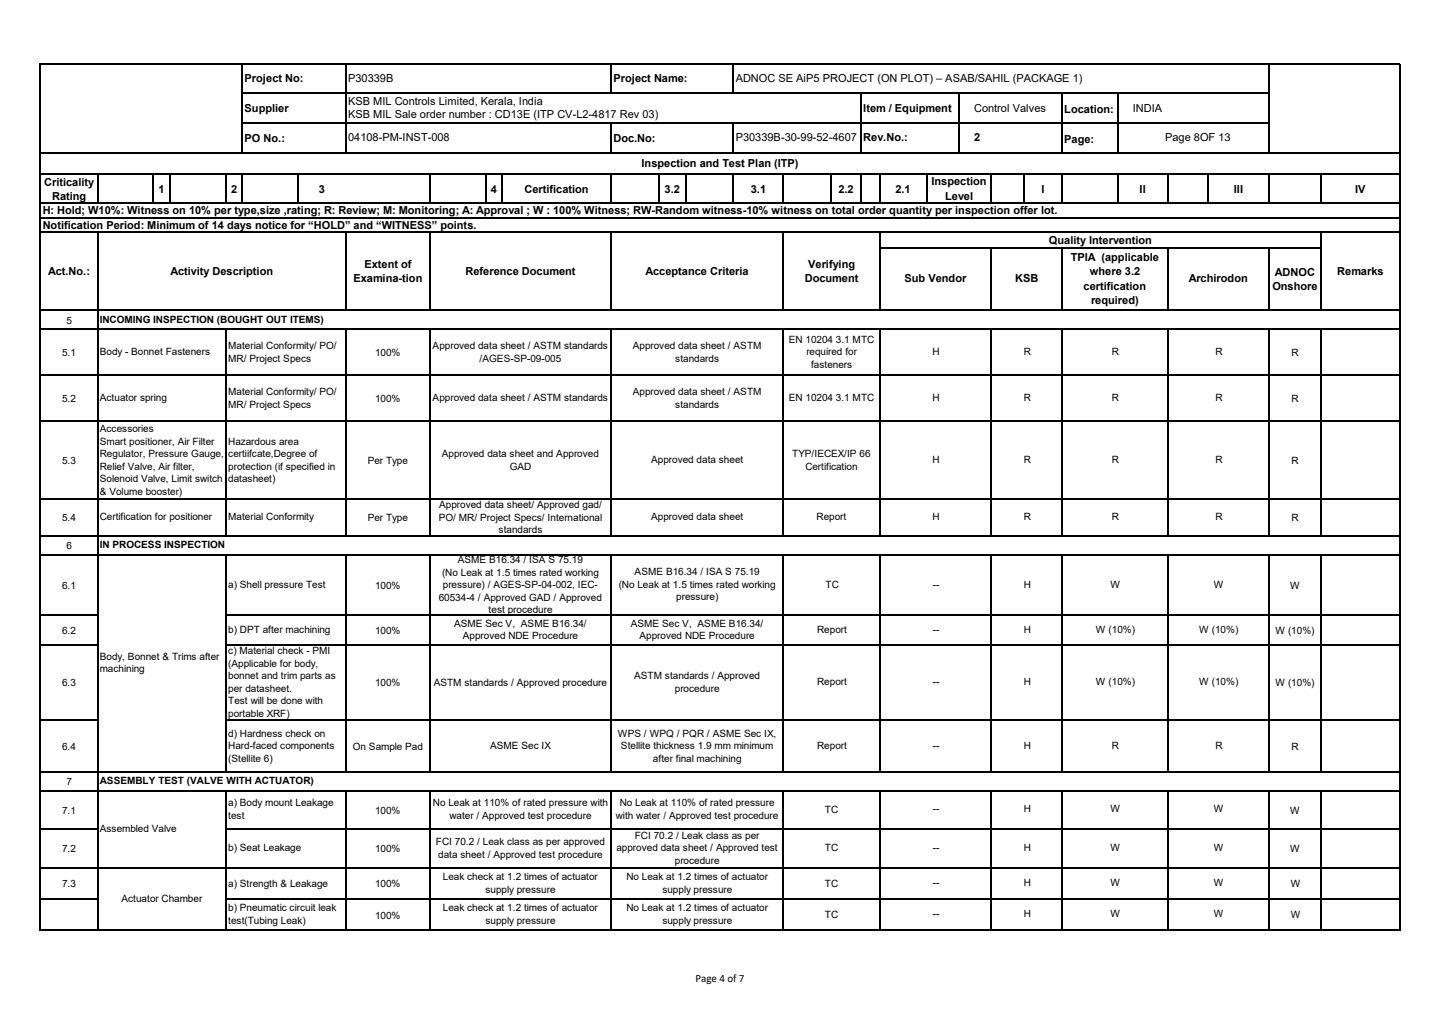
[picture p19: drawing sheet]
<svg xmlns="http://www.w3.org/2000/svg" width="297mm" height="210mm" viewBox="0 0 297 210" stroke-linecap="round" stroke-linejoin="round" font-family="sans-serif">
<defs><g id="words">
<g font-size="2.3">
<text x="50.7" y="17">Project No:</text>
<text x="72.2" y="16.9">P30339B</text>
<text x="127.2" y="17">Project Name:</text>
<text x="152.5" y="16.9">ADNOC SE AiP5 PROJECT (ON PLOT) – ASAB/SAHIL (PACKAGE 1)</text>
<text x="50.7" y="23.2">Supplier</text>
<text x="72.2" y="21.7">KSB MIL Controls Limited, Kerala, India</text>
<text x="179" y="23.2">Item / Equipment</text>
<text x="202" y="23.1">Control Valves</text>
<text x="220.7" y="23.4">Location:</text>
<text x="234.9" y="23.1">INDIA</text>
<text x="50.7" y="29.4">PO No.:</text>
<text x="72.2" y="24.6">KSB MIL Sale order number : CD13E (ITP CV-L2-4817 Rev 03)</text>
<text x="72.2" y="29.3">04108-PM-INST-008</text>
<text x="127.2" y="29.4">Doc.No:</text>
<text x="152.5" y="29.2">P30339B-30-99-52-4607</text>
<text x="179" y="29.3">Rev.No.:</text>
<text x="202" y="29.3">2</text>
<text x="220.7" y="29.5">Page:</text>
<text x="241.6" y="29.2">Page 8OF 13</text>
<text x="133" y="34.6">Inspection and Test Plan (ITP)</text>
<text x="9.1" y="38.5">Criticality</text>
<text x="10.8" y="41.5">Rating</text>
<text x="32.9" y="40">1</text>
<text x="47.9" y="40">2</text>
<text x="66.1" y="40">3</text>
<text x="101.7" y="40">4</text>
<text x="108.7" y="40">Certification</text>
<text x="137.8" y="40">3.2</text>
<text x="155.7" y="40">3.1</text>
<text x="173.8" y="40">2.2</text>
<text x="185.7" y="40">2.1</text>
<text x="193.1" y="38.4">Inspection</text>
<text x="196" y="41.4">Level</text>
<text x="215.9" y="40">I</text>
<text x="236.3" y="40">II</text>
<text x="255.9" y="40">III</text>
<text x="281" y="40">IV</text>
<text x="8.8" y="44.4">H: Hold; W10%: Witness on 10% per type,size ,rating; R: Review; M: Monitoring; A: Approval ; W : 100% Witness; RW-Random witness-10% witness on total order quantity per inspection offer lot.</text>
<text x="8.8" y="47.4">Notification Period: Minimum of 14 days notice for “HOLD” and “WITNESS” points.</text>
<text x="217.5" y="50.5">Quality Intervention</text>
<text x="10" y="57">Act.No.:</text>
<text x="35.3" y="57">Activity Description</text>
<text x="73.3" y="58.5">Examina-tion</text>
<text x="75.6" y="55.5">Extent of</text>
<text x="96.5" y="57">Reference Document</text>
<text x="133.9" y="57">Acceptance Criteria</text>
<text x="166.9" y="58.5">Document</text>
<text x="167.6" y="55.5">Verifying</text>
<text x="187.6" y="58.6">Sub Vendor</text>
<text x="210.5" y="58.6">KSB</text>
<text x="222" y="54.1">TPIA (applicable</text>
<text x="226" y="57.1">where 3.2</text>
<text x="246.5" y="58.6">Archirodon</text>
<text x="264.4" y="57.2">ADNOC</text>
<text x="277.3" y="57">Remarks</text>
<text x="224.7" y="60">certification</text>
<text x="226.2" y="63">required)</text>
<text x="263.8" y="60.2">Onshore</text>
<text x="144.2" y="203.6">Page 4 of 7</text>
</g>
<g font-size="2.1">
<text x="13.8" y="67.1">5</text>
<text x="20.7" y="66.9">INCOMING INSPECTION (BOUGHT OUT ITEMS)</text>
<text x="163.6" y="71.1">EN 10204 3.1 MTC</text>
<text x="12.9" y="73.8">5.1</text>
<text x="20.7" y="73.7">Body - Bonnet Fasteners</text>
<text x="47.3" y="72.4">Material Conformity/ PO/</text>
<text x="47.3" y="74.9">MR/ Project Specs</text>
<text x="77.8" y="73.8">100%</text>
<text x="89.7" y="72.4">Approved data sheet / ASTM standards</text>
<text x="99.4" y="74.9">/AGES-SP-09-005</text>
<text x="131.2" y="72.4">Approved data sheet / ASTM</text>
<text x="140" y="74.9">standards</text>
<text x="167.2" y="73.7">required for</text>
<text x="168.2" y="76.3">fasteners</text>
<text x="193.4" y="73.6">H</text>
<text x="212.3" y="73.6">R</text>
<text x="230.5" y="73.6">R</text>
<text x="252" y="73.6">R</text>
<text x="267.8" y="73.8">R</text>
<text x="12.9" y="83.4">5.2</text>
<text x="20.7" y="83.2">Actuator spring</text>
<text x="47.3" y="81.9">Material Conformity/ PO/</text>
<text x="77.8" y="83.4">100%</text>
<text x="89.7" y="83.2">Approved data sheet / ASTM standards</text>
<text x="131.2" y="81.9">Approved data sheet / ASTM</text>
<text x="163.6" y="83.2">EN 10204 3.1 MTC</text>
<text x="193.4" y="83.1">H</text>
<text x="212.3" y="83.1">R</text>
<text x="230.5" y="83.1">R</text>
<text x="252" y="83.1">R</text>
<text x="267.8" y="83.4">R</text>
<text x="20.7" y="89.6">Accessories</text>
<text x="47.3" y="84.5">MR/ Project Specs</text>
<text x="140" y="84.5">standards</text>
<text x="20.7" y="92.2">Smart positioner, Air Filter</text>
<text x="20.7" y="94.8">Regulator, Pressure Gauge,</text>
<text x="47.3" y="92.2">Hazardous area</text>
<text x="47.3" y="94.8">certiifcate,Degree of</text>
<text x="91.6" y="94.8">Approved data sheet and Approved</text>
<text x="164.3" y="94.8">TYP/IECEX/IP 66</text>
<text x="193.4" y="96">H</text>
<text x="212.3" y="96">R</text>
<text x="230.5" y="96">R</text>
<text x="252" y="96">R</text>
<text x="12.9" y="96.2">5.3</text>
<text x="20.7" y="97.3">Relief Valve, Air filter,</text>
<text x="20.7" y="99.9">Solenoid Valve, Limit switch</text>
<text x="47.3" y="97.3">protection (if specified in</text>
<text x="47.3" y="99.9">datasheet)</text>
<text x="76.2" y="96.2">Per Type</text>
<text x="105.7" y="97.3">GAD</text>
<text x="135" y="96">Approved data sheet</text>
<text x="167" y="97.3">Certification</text>
<text x="267.8" y="96.2">R</text>
<text x="20.7" y="102.5">&amp; Volume booster)</text>
<text x="20.7" y="107.9">Certification for positioner</text>
<text x="47.3" y="107.9">Material Conformity</text>
<text x="91" y="107.9">PO/ MR/ Project Specs/ International</text>
<text x="91.1" y="105.3">Approved data sheet/ Approved gad/</text>
<text x="135" y="107.9">Approved data sheet</text>
<text x="169.3" y="107.9">Report</text>
<text x="193.4" y="107.8">H</text>
<text x="212.3" y="107.8">R</text>
<text x="230.5" y="107.8">R</text>
<text x="252" y="107.8">R</text>
<text x="12.9" y="108.1">5.4</text>
<text x="13.8" y="113.8">6</text>
<text x="20.7" y="113.6">IN PROCESS INSPECTION</text>
<text x="76.2" y="108.1">Per Type</text>
<text x="103.4" y="110.5">standards</text>
<text x="267.8" y="108.1">R</text>
<text x="91.7" y="119.3">(No Leak at 1.5 times rated working</text>
<text x="94.9" y="116.7">ASME B16.34 / ISA S 75.19</text>
<text x="131.6" y="119.3">ASME B16.34 / ISA S 75.19</text>
<text x="12.9" y="122">6.1</text>
<text x="47.3" y="121.9">a) Shell pressure Test</text>
<text x="77.8" y="122">100%</text>
<text x="91" y="124.5">60534-4 / Approved GAD / Approved</text>
<text x="91.8" y="121.9">pressure) / AGES-SP-04-002, IEC-</text>
<text x="128.3" y="121.9">(No Leak at 1.5 times rated working</text>
<text x="140.2" y="124.4">pressure)</text>
<text x="171.2" y="121.8">TC</text>
<text x="193.4" y="121.8">--</text>
<text x="212.3" y="121.8">H</text>
<text x="230.3" y="121.8">W</text>
<text x="251.7" y="121.8">W</text>
<text x="267.5" y="122">W</text>
<text x="12.9" y="131.4">6.2</text>
<text x="47.3" y="131.2">b) DPT after machining</text>
<text x="77.8" y="131.4">100%</text>
<text x="94.2" y="129.9">ASME Sec V, ASME B16.34/</text>
<text x="101.3" y="127.1">test procedure</text>
<text x="130.8" y="129.9">ASME Sec V, ASME B16.34/</text>
<text x="169.4" y="131.2">Report</text>
<text x="193.4" y="131.2">--</text>
<text x="212.3" y="131.2">H</text>
<text x="227.2" y="131.2">W (10%)</text>
<text x="248.7" y="131.2">W (10%)</text>
<text x="264.5" y="131.4">W (10%)</text>
<text x="20.7" y="136.8">Body, Bonnet &amp; Trims after</text>
<text x="47.3" y="135.7">c) Material check - PMI</text>
<text x="96" y="132.5">Approved NDE Procedure</text>
<text x="132.6" y="132.5">Approved NDE Procedure</text>
<text x="12.9" y="142.3">6.3</text>
<text x="20.7" y="139.4">machining</text>
<text x="47.3" y="138.2">(Applicable for body,</text>
<text x="47.3" y="140.8">bonnet and trim parts as</text>
<text x="47.3" y="143.4">per datasheet.</text>
<text x="77.8" y="142.3">100%</text>
<text x="89.9" y="142.1">ASTM standards / Approved procedure</text>
<text x="131.5" y="140.8">ASTM standards / Approved</text>
<text x="139.9" y="143.4">procedure</text>
<text x="169.4" y="142.1">Report</text>
<text x="193.4" y="142.1">--</text>
<text x="212.3" y="142.1">H</text>
<text x="227.2" y="142.1">W (10%)</text>
<text x="248.7" y="142.1">W (10%)</text>
<text x="264.5" y="142.3">W (10%)</text>
<text x="47.3" y="146">Test will be done with</text>
<text x="47.3" y="148.6">portable XRF)</text>
<text x="12.9" y="155.4">6.4</text>
<text x="47.3" y="152.7">d) Hardness check on</text>
<text x="47.3" y="155.3">Hard-faced components</text>
<text x="73.2" y="155.4">On Sample Pad</text>
<text x="101.6" y="155.3">ASME Sec IX</text>
<text x="128.1" y="152.7">WPS / WPQ / PQR / ASME Sec IX,</text>
<text x="128.8" y="155.3">Stellite thickness 1.9 mm minimum</text>
<text x="169.4" y="155.2">Report</text>
<text x="193.4" y="155.2">--</text>
<text x="212.3" y="155.2">H</text>
<text x="230.5" y="155.2">R</text>
<text x="252" y="155.2">R</text>
<text x="267.8" y="155.4">R</text>
<text x="47.3" y="157.9">(Stellite 6)</text>
<text x="135.4" y="157.9">after final machining</text>
<text x="13.8" y="162.8">7</text>
<text x="20.7" y="162.6">ASSEMBLY TEST (VALVE WITH ACTUATOR)</text>
<text x="47.3" y="167.2">a) Body mount Leakage</text>
<text x="89.8" y="167.2">No Leak at 110% of rated pressure with</text>
<text x="128.5" y="167.2">No Leak at 110% of rated pressure</text>
<text x="12.9" y="168.6">7.1</text>
<text x="20.7" y="172.5">Assembled Valve</text>
<text x="47.3" y="169.7">test</text>
<text x="77.8" y="168.6">100%</text>
<text x="93.2" y="169.7">water / Approved test procedure</text>
<text x="127.7" y="169.7">with water / Approved test procedure</text>
<text x="131.6" y="173.9">FCI 70.2 / Leak class as per</text>
<text x="171.1" y="168.5">TC</text>
<text x="193.4" y="168.4">--</text>
<text x="212.3" y="168.4">H</text>
<text x="230.3" y="168.4">W</text>
<text x="251.7" y="168.4">W</text>
<text x="267.5" y="168.6">W</text>
<text x="12.9" y="176.6">7.2</text>
<text x="47.3" y="176.4">b) Seat Leakage</text>
<text x="77.8" y="176.6">100%</text>
<text x="90.4" y="175.2">FCI 70.2 / Leak class as per approved</text>
<text x="90.9" y="177.7">data sheet / Approved test procedure</text>
<text x="127.8" y="176.4">approved data sheet / Approved test</text>
<text x="139.9" y="179">procedure</text>
<text x="171.1" y="176.4">TC</text>
<text x="193.4" y="176.4">--</text>
<text x="212.3" y="176.4">H</text>
<text x="230.3" y="176.4">W</text>
<text x="251.7" y="176.4">W</text>
<text x="267.5" y="176.6">W</text>
<text x="12.9" y="183.9">7.3</text>
<text x="47.3" y="183.8">a) Strength &amp; Leakage</text>
<text x="77.8" y="183.9">100%</text>
<text x="91.8" y="182.5">Leak check at 1.2 times of actuator</text>
<text x="100.7" y="185">supply pressure</text>
<text x="129.9" y="182.5">No Leak at 1.2 times of actuator</text>
<text x="137.3" y="185">supply pressure</text>
<text x="171.1" y="183.8">TC</text>
<text x="193.4" y="183.7">--</text>
<text x="212.3" y="183.7">H</text>
<text x="230.3" y="183.7">W</text>
<text x="251.7" y="183.7">W</text>
<text x="267.6" y="183.9">W</text>
<text x="25.2" y="187">Actuator Chamber</text>
<text x="47.3" y="188.9">b) Pneumatic circuit leak</text>
<text x="47.3" y="191.5">test(Tubing Leak)</text>
<text x="77.8" y="190.4">100%</text>
<text x="91.8" y="188.9">Leak check at 1.2 times of actuator</text>
<text x="100.7" y="191.5">supply pressure</text>
<text x="129.9" y="188.9">No Leak at 1.2 times of actuator</text>
<text x="137.3" y="191.5">supply pressure</text>
<text x="171.1" y="190.2">TC</text>
<text x="193.4" y="190.2">--</text>
<text x="212.3" y="190.2">H</text>
<text x="230.3" y="190.2">W</text>
<text x="251.7" y="190.2">W</text>
<text x="267.6" y="190.3">W</text>
</g>
</g></defs>
<g fill="none" stroke="#000" stroke-width=".21">
<path d="M8.4 13.1v179.9M8.5 13.2h281.8M50.2 13.3v18.5M50.3 19.4h212.9M71.7 13.3v18.5M126.7 13.3v6.2M152.1 13.3v6.2M178.5 19.5v12.3M198.8 19.5v12.3M220.2 19.5v12.3M231.7 19.5v12.3M263.1 13.3v18.5"/>
<path d="M290.2 13.3v179.7M8.5 31.7h281.8M8.5 36.1h281.8M20.3 36.2v6.1M31.8 36.2v6.1M35.2 36.2v6.1M46.9 36.2v6.1M50.2 36.2v6.1M50.3 25.5h212.9M61.8 36.2v6.1M89.1 36.2v6.1M100.7 36.2v6.1"/>
<path d="M104.1 36.2v6.1M126.7 25.7v6.1M126.7 36.2v6.1M136.6 36.2v6.1M142.2 36.2v6.1M152.1 25.7v6.1M152.1 36.2v6.1M162.4 36.2v6.1M172.3 36.2v6.1M178.5 36.2v6.1M182.4 36.2v6.1M192.1 36.2v6.1"/>
<path d="M205.6 36.2v6.1M212.3 36.2v6.1M220.2 36.2v6.1M231.7 36.2v6.1M242.1 36.2v6.1M250.5 36.2v6.1M263.1 36.2v6.1M274 36.2v6.1M8.5 42.2h281.8M8.5 45.2h281.8M8.5 48.2h281.8M20.3 48.3v144.7"/>
<path d="M71.7 48.3v16.1M89.1 48.3v16.1M126.7 48.3v16.1M162.4 48.3v16.1M182.4 48.3v16.1M182.5 51.3h91.6M205.6 51.4v13M220.2 51.4v13M242.1 51.4v13M263.1 51.4v13M274 48.3v16.1M8.5 64.3h281.8"/>
<path d="M8.5 68.3h281.8M8.5 77.8h281.8M46.9 68.4v42.7M71.7 68.4v42.7M89.1 68.4v42.7M126.7 68.4v42.7M162.4 68.4v42.7M182.4 68.4v42.7M205.6 68.4v42.7M220.2 68.4v42.7M242.1 68.4v42.7M263.1 68.4v42.7"/>
<path d="M274 68.4v42.7M8.5 87.3h281.8M8.5 103.5h281.8M8.5 111h281.8M8.5 115h281.8M46.9 115.1v45M71.7 115.1v45M89.1 115.1v45M126.7 115.1v45M162.4 115.1v45M182.4 115.1v45M205.6 115.1v45"/>
<path d="M220.2 115.1v45M242.1 115.1v45M263.1 115.1v45M274 115.1v45M8.5 127.5h11.9M8.5 133.7h11.9M47 127.5h243.3M47 133.7h243.3M8.5 149.3h11.9M8.5 160h281.8M47 149.3h243.3M8.5 171.8h11.9"/>
<path d="M8.5 163.9h281.8M8.5 179.9h281.8M46.9 164v29M47 171.8h243.3M71.7 164v29M89.1 164v29M126.7 164v29M162.4 164v29M182.4 164v29M205.6 164v29M220.2 164v29M242.1 164v29"/>
<path d="M263.1 164v29M274 164v29M8.5 186.4h11.9M8.5 192.9h281.8M47 186.4h243.3"/>
</g>
<use href="#words"/>
</svg>
